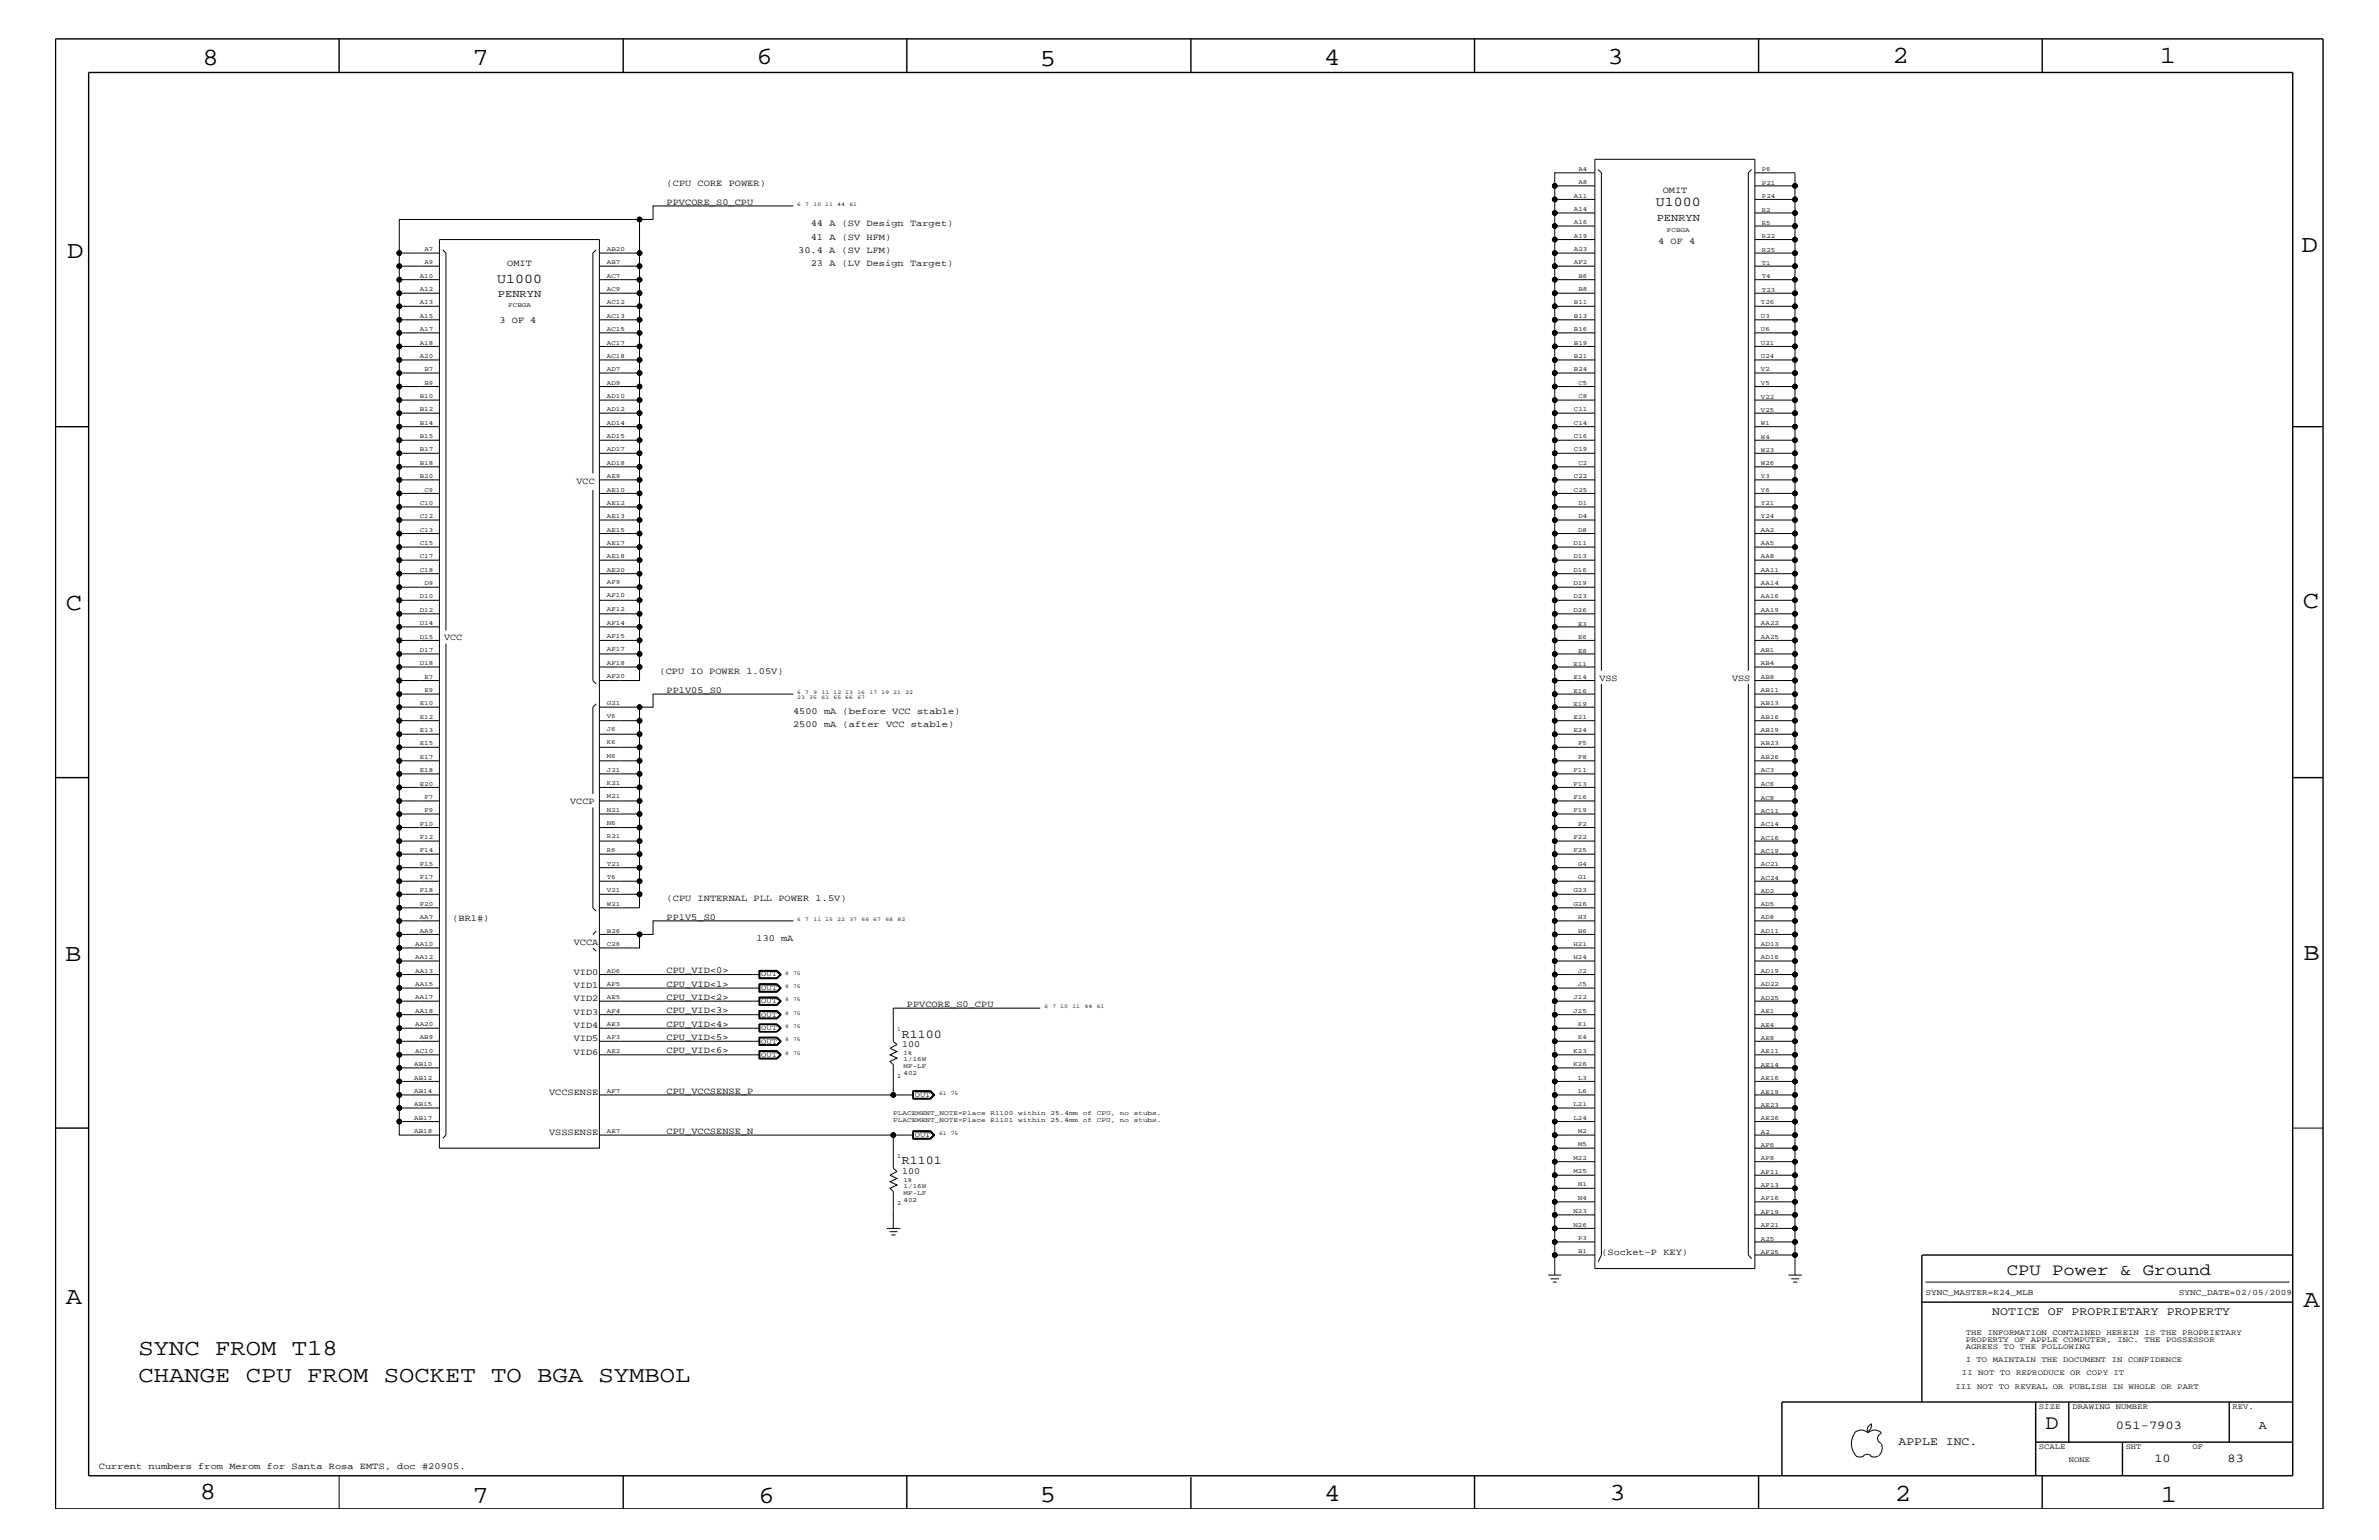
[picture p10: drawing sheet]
<svg xmlns="http://www.w3.org/2000/svg" width="432mm" height="279mm" viewBox="0 0 432 279" stroke-linecap="round" stroke-linejoin="round" font-family="sans-serif">
<defs><g id="words">
<g font-size="4.5">
<text x="36.7" y="11.7">8</text>
<text x="85.8" y="11.7">7</text>
<text x="137.3" y="11.5">6</text>
<text x="240.3" y="11.7">4</text>
<text x="291.8" y="11.5">3</text>
<text x="343.5" y="11.5">2</text>
<text x="392" y="11.5">1</text>
<text x="188.7" y="12.1">5</text>
<text x="12.2" y="46.8">D</text>
<text x="417.7" y="45.7">D</text>
<text x="11.9" y="110.6">C</text>
<text x="418" y="110.3">C</text>
<text x="11.9" y="174.3">B</text>
<text x="418.1" y="174.2">B</text>
<text x="11.9" y="236.7">A</text>
<text x="418.1" y="237.1">A</text>
<text x="36.2" y="271.9">8</text>
<text x="85.8" y="272.7">7</text>
<text x="137.7" y="272.7">6</text>
<text x="188.7" y="272.5">5</text>
<text x="240.4" y="272.3">4</text>
<text x="292.1" y="272.2">3</text>
<text x="343.9" y="272.3">2</text>
<text x="392.2" y="272.6">1</text>
</g>
<g font-size="4.1">
<text x="25.1" y="245.9">SYNC FROM T18</text>
<text x="25.1" y="250.7">CHANGE CPU FROM SOCKET TO BGA SYMBOL</text>
</g>
<text font-size="3.7" x="371.3" y="259.3">D</text>
<text font-size="3" x="364.2" y="231.3">CPU Power &amp; Ground</text>
<g font-size="2.5">
<text x="300.6" y="37.5">U1000</text>
<text x="90.3" y="51.4">U1000</text>
</g>
<g font-size="2.2">
<text x="163.7" y="188.2">R1100</text>
<text x="163.7" y="211.3">R1101</text>
<text x="384" y="259.3">051-7903</text>
<text x="410" y="259.3">A</text>
<text x="391" y="265.3">10</text>
<text x="404.3" y="265.3">83</text>
</g>
<g font-size="2.1">
<text x="361.6" y="238.6">NOTICE OF PROPRIETARY PROPERTY</text>
<text x="344.6" y="262.2">APPLE INC.</text>
</g>
<g font-size="1.9">
<text x="300.7" y="40.1">PENRYN</text>
<text x="90.4" y="53.9">PENRYN</text>
</g>
<g font-size="1.7">
<text x="121" y="33.7">(CPU CORE POWER)</text>
<text x="301.8" y="35">OMIT</text>
<text x="121" y="37.2">PPVCORE_S0_CPU</text>
<text x="147.2" y="41">44 A (SV Design Target)</text>
<text x="144.9" y="45.9">30.4 A (SV LFM)</text>
<text x="147.2" y="43.5">41 A (SV HFM)</text>
<text x="301" y="44.2">4 OF 4</text>
<text x="92.1" y="48.3">OMIT</text>
<text x="147.2" y="48.3">23 A (LV Design Target)</text>
<text x="90.7" y="58.6">3 OF 4</text>
<text x="104.6" y="87.7">VCC</text>
<text x="80.6" y="116.2">VCC</text>
<text x="119.7" y="122.3">(CPU IO POWER 1.05V)</text>
<text x="121" y="125.7">PP1V05_S0</text>
<text x="290.3" y="123.5">VSS</text>
<text x="314.4" y="123.5">VSS</text>
<text x="143.9" y="131.9">2500 mA (after VCC stable)</text>
<text x="143.9" y="129.6">4500 mA (before VCC stable)</text>
<text x="103.5" y="145.9">VCCP</text>
<text x="82.1" y="167.1">(BR1#)</text>
<text x="121" y="163.5">(CPU INTERNAL PLL POWER 1.5V)</text>
<text x="121" y="166.9">PP1V5_S0</text>
<text x="104.1" y="171.4">VCCA</text>
<text x="137.3" y="170.7">130 mA</text>
<text x="104.1" y="176.8">VID0</text>
<text x="104.1" y="179.3">VID1</text>
<text x="121" y="179">CPU_VID&lt;1&gt;</text>
<text x="121" y="176.6">CPU_VID&lt;0&gt;</text>
<text x="104.1" y="181.6">VID2</text>
<text x="104.1" y="184.1">VID3</text>
<text x="121" y="183.8">CPU_VID&lt;3&gt;</text>
<text x="121" y="181.4">CPU_VID&lt;2&gt;</text>
<text x="164.6" y="182.7">PPVCORE_S0_CPU</text>
<text x="104.1" y="186.5">VID4</text>
<text x="104.1" y="188.9">VID5</text>
<text x="104.1" y="191.4">VID6</text>
<text x="121" y="191.1">CPU_VID&lt;6&gt;</text>
<text x="121" y="188.7">CPU_VID&lt;5&gt;</text>
<text x="121" y="186.3">CPU_VID&lt;4&gt;</text>
<text x="163.7" y="190">100</text>
<text x="99.7" y="198.7">VCCSENSE</text>
<text x="121" y="198.4">CPU_VCCSENSE_P</text>
<text x="99.7" y="205.9">VSSSENSE</text>
<text x="121" y="205.7">CPU_VCCSENSE_N</text>
<text x="163.7" y="213">100</text>
<text x="290.7" y="227.7">(Socket-P KEY)</text>
<text x="17.9" y="266.6">Current numbers from Merom for Santa Rosa EMTS, doc #20905.</text>
</g>
<g font-size="1.5">
<text x="349.5" y="235">SYNC_MASTER=K24_MLB</text>
<text x="395.5" y="235">SYNC_DATE=02/05/2009</text>
</g>
<g font-size="1.4">
<text x="138.2" y="177.2">OUT</text>
<text x="138.2" y="179.6">OUT</text>
<text x="138.2" y="182.1">OUT</text>
<text x="138.2" y="184.4">OUT</text>
<text x="138.2" y="186.9">OUT</text>
<text x="138.2" y="189.3">OUT</text>
<text x="138.2" y="191.7">OUT</text>
<text x="166" y="199">OUT</text>
<text x="166" y="206.3">OUT</text>
<text x="356.8" y="242.3">THE INFORMATION CONTAINED HEREIN IS THE PROPRIETARY</text>
<text x="356.8" y="243.5">PROPERTY OF APPLE COMPUTER, INC. THE POSSESSOR</text>
<text x="356.8" y="244.7">AGREES TO THE FOLLOWING</text>
<text x="354.9" y="252">III NOT TO REVEAL OR PUBLISH IN WHOLE OR PART</text>
<text x="356.1" y="249.5">II NOT TO REPRODUCE OR COPY IT</text>
<text x="356.8" y="247.1">I TO MAINTAIN THE DOCUMENT IN CONFIDENCE</text>
<text x="370.1" y="255.6">SIZE</text>
<text x="376.2" y="255.6">DRAWING NUMBER</text>
<text x="405.2" y="255.6">REV.</text>
<text x="370.1" y="262.9">SCALE</text>
<text x="385.8" y="262.9">SHT</text>
<text x="397.9" y="262.9">OF</text>
<text x="375.5" y="265.3">NONE</text>
</g>
<g font-size="1.2">
<text x="285.7" y="35.8">A11</text>
<text x="286.5" y="31">A4</text>
<text x="286.5" y="33.4">A8</text>
<text x="319.8" y="33.6">P21</text>
<text x="319.8" y="35.9">P24</text>
<text x="319.8" y="31.1">P6</text>
<text x="285.7" y="38.2">A14</text>
<text x="285.7" y="40.7">A16</text>
<text x="319.8" y="38.4">R2</text>
<text x="319.8" y="40.8">R5</text>
<text x="77" y="45.5">A7</text>
<text x="77" y="47.9">A9</text>
<text x="110.2" y="45.5">AB20</text>
<text x="110.2" y="47.9">AB7</text>
<text x="285.7" y="43.1">A19</text>
<text x="285.7" y="45.5">A23</text>
<text x="285.7" y="47.9">AF2</text>
<text x="302.6" y="42.1">FCBGA</text>
<text x="319.8" y="43.2">R22</text>
<text x="319.8" y="45.7">R25</text>
<text x="76.2" y="50.4">A10</text>
<text x="76.2" y="52.8">A12</text>
<text x="110.2" y="50.4">AC7</text>
<text x="110.2" y="52.8">AC9</text>
<text x="286.5" y="52.8">B8</text>
<text x="286.5" y="50.4">B6</text>
<text x="319.8" y="48">T1</text>
<text x="319.8" y="50.5">T4</text>
<text x="319.8" y="52.9">T23</text>
<text x="76.2" y="55.2">A13</text>
<text x="76.2" y="57.7">A15</text>
<text x="92.2" y="55.7">FCBGA</text>
<text x="110.2" y="55.2">AC12</text>
<text x="110.2" y="57.7">AC13</text>
<text x="285.7" y="55.2">B11</text>
<text x="285.7" y="57.7">B13</text>
<text x="319.6" y="55.2">T26</text>
<text x="319.6" y="57.7">U3</text>
<text x="76.2" y="60.1">A17</text>
<text x="76.2" y="64.9">A20</text>
<text x="76.2" y="62.5">A18</text>
<text x="110.2" y="60.1">AC15</text>
<text x="110.2" y="62.5">AC17</text>
<text x="110.2" y="64.9">AC18</text>
<text x="285.7" y="62.5">B19</text>
<text x="285.7" y="64.9">B21</text>
<text x="285.7" y="60.1">B16</text>
<text x="319.6" y="60.1">U6</text>
<text x="319.6" y="62.5">U21</text>
<text x="319.6" y="64.9">U24</text>
<text x="77" y="69.8">B9</text>
<text x="77" y="67.3">B7</text>
<text x="110.2" y="67.3">AD7</text>
<text x="110.2" y="69.8">AD9</text>
<text x="285.7" y="67.3">B24</text>
<text x="286.5" y="69.8">C5</text>
<text x="319.6" y="67.3">V2</text>
<text x="319.6" y="69.8">V5</text>
<text x="76.2" y="72.2">B10</text>
<text x="76.2" y="74.6">B12</text>
<text x="76.2" y="77.1">B14</text>
<text x="110.2" y="72.2">AD10</text>
<text x="110.2" y="74.6">AD12</text>
<text x="110.2" y="77.1">AD14</text>
<text x="285.7" y="74.6">C11</text>
<text x="285.7" y="77.1">C14</text>
<text x="286.5" y="72.2">C8</text>
<text x="319.6" y="77.2">W1</text>
<text x="319.6" y="72.3">V22</text>
<text x="319.6" y="74.7">V25</text>
<text x="76.2" y="79.4">B15</text>
<text x="76.2" y="81.9">B17</text>
<text x="110.2" y="79.4">AD15</text>
<text x="110.2" y="81.9">AD17</text>
<text x="285.7" y="79.4">C16</text>
<text x="285.7" y="81.9">C19</text>
<text x="319.6" y="79.6">W4</text>
<text x="319.6" y="82">W23</text>
<text x="76.2" y="84.4">B18</text>
<text x="76.2" y="86.7">B20</text>
<text x="77" y="89.2">C9</text>
<text x="110.2" y="84.4">AD18</text>
<text x="110.2" y="86.7">AE9</text>
<text x="110.2" y="89.2">AE10</text>
<text x="285.7" y="86.7">C22</text>
<text x="285.7" y="89.2">C25</text>
<text x="286.5" y="84.4">C2</text>
<text x="319.6" y="84.4">W26</text>
<text x="319.6" y="86.7">Y3</text>
<text x="319.6" y="89.2">Y6</text>
<text x="76.2" y="91.6">C10</text>
<text x="76.2" y="94">C12</text>
<text x="110.2" y="91.6">AE12</text>
<text x="110.2" y="94">AE13</text>
<text x="286.5" y="91.6">D1</text>
<text x="286.5" y="94">D4</text>
<text x="319.6" y="91.6">Y21</text>
<text x="319.6" y="94">Y24</text>
<text x="76.2" y="96.5">C13</text>
<text x="76.2" y="98.8">C15</text>
<text x="76.2" y="101.3">C17</text>
<text x="110.2" y="96.5">AE15</text>
<text x="110.2" y="98.8">AE17</text>
<text x="110.2" y="101.3">AE18</text>
<text x="285.6" y="98.8">D11</text>
<text x="285.6" y="101.3">D13</text>
<text x="286.4" y="96.5">D8</text>
<text x="319.6" y="96.5">AA2</text>
<text x="319.6" y="98.8">AA5</text>
<text x="319.6" y="101.3">AA8</text>
<text x="76.2" y="103.7">C18</text>
<text x="77" y="106.1">D9</text>
<text x="110.2" y="103.7">AE20</text>
<text x="110.2" y="106">AF9</text>
<text x="285.6" y="103.7">D16</text>
<text x="285.6" y="106.1">D19</text>
<text x="319.6" y="103.7">AA11</text>
<text x="319.6" y="106.1">AA14</text>
<text x="76.2" y="108.6">D10</text>
<text x="76.2" y="111">D12</text>
<text x="76.2" y="113.4">D14</text>
<text x="110.2" y="108.4">AF10</text>
<text x="110.2" y="110.9">AF12</text>
<text x="110.2" y="113.3">AF14</text>
<text x="285.6" y="108.6">D23</text>
<text x="285.6" y="111">D26</text>
<text x="286.4" y="113.6">E3</text>
<text x="319.6" y="108.6">AA16</text>
<text x="319.6" y="111">AA19</text>
<text x="319.6" y="113.4">AA22</text>
<text x="76.2" y="115.9">D15</text>
<text x="76.2" y="118.2">D17</text>
<text x="110.2" y="115.7">AF15</text>
<text x="110.2" y="118.1">AF17</text>
<text x="286.4" y="115.9">E6</text>
<text x="286.4" y="118.4">E8</text>
<text x="319.6" y="115.9">AA25</text>
<text x="319.6" y="118.2">AB1</text>
<text x="76.2" y="120.7">D18</text>
<text x="77" y="123.1">E7</text>
<text x="77" y="125.5">E9</text>
<text x="110.2" y="120.6">AF18</text>
<text x="110.2" y="123">AF20</text>
<text x="285.6" y="120.8">E11</text>
<text x="285.6" y="123.2">E14</text>
<text x="285.6" y="125.7">E16</text>
<text x="319.6" y="120.7">AB4</text>
<text x="319.6" y="123.1">AB8</text>
<text x="319.6" y="125.5">AB11</text>
<text x="76.2" y="128">E10</text>
<text x="76.2" y="130.4">E12</text>
<text x="110.2" y="127.9">G21</text>
<text x="110.2" y="130.2">V6</text>
<text x="285.6" y="128">E19</text>
<text x="285.6" y="130.5">E21</text>
<text x="319.6" y="128">AB13</text>
<text x="319.6" y="130.4">AB16</text>
<text x="76.2" y="132.8">E13</text>
<text x="76.2" y="135.2">E15</text>
<text x="76.2" y="137.7">E17</text>
<text x="110.2" y="132.7">J6</text>
<text x="110.2" y="135.1">K6</text>
<text x="110.2" y="137.5">M6</text>
<text x="285.6" y="132.8">E24</text>
<text x="286.4" y="135.2">F5</text>
<text x="286.4" y="137.7">F8</text>
<text x="319.6" y="132.8">AB19</text>
<text x="319.6" y="135.2">AB23</text>
<text x="319.6" y="137.7">AB26</text>
<text x="76.2" y="140.1">E18</text>
<text x="76.2" y="142.5">E20</text>
<text x="110.2" y="140">J21</text>
<text x="110.2" y="142.4">K21</text>
<text x="285.6" y="140.1">F11</text>
<text x="285.6" y="142.5">F13</text>
<text x="319.6" y="140.1">AC3</text>
<text x="319.6" y="142.5">AC6</text>
<text x="76.2" y="149.8">F10</text>
<text x="77" y="144.9">F7</text>
<text x="77" y="147.3">F9</text>
<text x="110.2" y="144.8">M21</text>
<text x="110.2" y="147.3">N21</text>
<text x="110.2" y="149.6">N6</text>
<text x="285.6" y="144.9">F16</text>
<text x="285.6" y="147.3">F19</text>
<text x="286.4" y="149.8">F2</text>
<text x="319.6" y="145.1">AC8</text>
<text x="319.6" y="147.5">AC11</text>
<text x="319.6" y="149.9">AC14</text>
<text x="76.2" y="152.2">F12</text>
<text x="76.2" y="154.6">F14</text>
<text x="110.2" y="152.1">R21</text>
<text x="110.2" y="154.5">R6</text>
<text x="285.6" y="152.2">F22</text>
<text x="285.6" y="154.6">F25</text>
<text x="319.6" y="152.3">AC16</text>
<text x="319.6" y="154.7">AC19</text>
<text x="76.2" y="157.1">F15</text>
<text x="76.2" y="159.5">F17</text>
<text x="76.2" y="161.9">F18</text>
<text x="110.2" y="157.1">T21</text>
<text x="110.2" y="159.5">T6</text>
<text x="110.2" y="161.9">V21</text>
<text x="285.6" y="161.9">G23</text>
<text x="286.4" y="157.1">G4</text>
<text x="286.4" y="159.5">G1</text>
<text x="319.6" y="157.2">AC21</text>
<text x="319.6" y="159.6">AC24</text>
<text x="319.6" y="162">AD2</text>
<text x="76.2" y="164.4">F20</text>
<text x="76.2" y="166.7">AA7</text>
<text x="110.2" y="164.4">W21</text>
<text x="285.6" y="164.4">G26</text>
<text x="286.4" y="166.7">H3</text>
<text x="319.6" y="164.4">AD5</text>
<text x="319.6" y="166.7">AD8</text>
<text x="75.4" y="171.6">AA10</text>
<text x="76.2" y="169.2">AA9</text>
<text x="110.2" y="169.2">B26</text>
<text x="110.2" y="171.6">C26</text>
<text x="285.6" y="171.6">H21</text>
<text x="286.4" y="169.2">H6</text>
<text x="319.6" y="169.2">AD11</text>
<text x="319.6" y="171.6">AD13</text>
<text x="75.4" y="174">AA12</text>
<text x="75.4" y="176.5">AA13</text>
<text x="75.4" y="178.8">AA15</text>
<text x="110.2" y="176.5">AD6</text>
<text x="110.2" y="178.8">AF5</text>
<text x="285.6" y="174">H24</text>
<text x="286.4" y="176.5">J2</text>
<text x="286.4" y="178.8">J5</text>
<text x="319.6" y="174">AD16</text>
<text x="319.6" y="176.5">AD19</text>
<text x="319.6" y="178.8">AD22</text>
<text x="75.4" y="181.3">AA17</text>
<text x="75.4" y="183.8">AA18</text>
<text x="110.2" y="181.3">AE5</text>
<text x="110.2" y="183.8">AF4</text>
<text x="285.6" y="181.3">J22</text>
<text x="285.6" y="183.8">J25</text>
<text x="319.6" y="181.4">AD25</text>
<text x="319.6" y="183.8">AE1</text>
<text x="75.4" y="186.1">AA20</text>
<text x="75.4" y="191">AC10</text>
<text x="76.2" y="188.6">AB9</text>
<text x="110.2" y="186.1">AE3</text>
<text x="110.2" y="188.6">AF3</text>
<text x="110.2" y="191">AE2</text>
<text x="164" y="191.4">1%</text>
<text x="285.6" y="191">K23</text>
<text x="286.4" y="186.1">K1</text>
<text x="286.4" y="188.6">K4</text>
<text x="319.6" y="186.3">AE4</text>
<text x="319.6" y="188.7">AE8</text>
<text x="319.6" y="191.1">AE11</text>
<text x="75.2" y="193.4">AB10</text>
<text x="75.2" y="195.9">AB12</text>
<text x="164" y="192.6">1/16W</text>
<text x="164" y="195">402</text>
<text x="164" y="193.7">MF-LF</text>
<text x="285.6" y="193.4">K26</text>
<text x="286.4" y="195.9">L3</text>
<text x="319.6" y="193.6">AE14</text>
<text x="319.6" y="195.9">AE16</text>
<text x="75.2" y="198.2">AB14</text>
<text x="75.2" y="200.7">AB15</text>
<text x="75.2" y="203.1">AB17</text>
<text x="110.2" y="198.2">AF7</text>
<text x="162.1" y="203.5">PLACEMENT_NOTE=Place</text>
<text x="162.1" y="202.3">PLACEMENT_NOTE=Place</text>
<text x="179.8" y="203.5">R1101</text>
<text x="179.8" y="202.3">R1100</text>
<text x="184.8" y="203.5">within</text>
<text x="184.8" y="202.3">within</text>
<text x="190.7" y="203.5">25.4mm</text>
<text x="190.7" y="202.3">25.4mm</text>
<text x="196.6" y="203.5">of</text>
<text x="196.6" y="202.3">of</text>
<text x="199.1" y="203.5">CPU,</text>
<text x="199.1" y="202.3">CPU,</text>
<text x="203.3" y="203.5">no</text>
<text x="203.3" y="202.3">no</text>
<text x="205.8" y="203.5">stubs.</text>
<text x="205.8" y="202.3">stubs.</text>
<text x="285.6" y="200.7">L21</text>
<text x="285.6" y="203.1">L24</text>
<text x="286.4" y="198.2">L6</text>
<text x="319.6" y="198.4">AE19</text>
<text x="319.6" y="200.9">AE23</text>
<text x="319.6" y="203.2">AE26</text>
<text x="75.2" y="205.5">AB18</text>
<text x="110.2" y="205.5">AE7</text>
<text x="286.4" y="205.5">M2</text>
<text x="286.4" y="208">M5</text>
<text x="319.6" y="205.7">A2</text>
<text x="319.6" y="208.1">AF6</text>
<text x="162.8" y="210.2">1</text>
<text x="164" y="215.6">1/16W</text>
<text x="164" y="214.4">1%</text>
<text x="285.6" y="210.4">M22</text>
<text x="285.6" y="212.8">M25</text>
<text x="286.4" y="215.3">N1</text>
<text x="319.6" y="210.5">AF8</text>
<text x="319.6" y="213">AF11</text>
<text x="319.6" y="215.3">AF13</text>
<text x="162.8" y="218.6">2</text>
<text x="164" y="218">402</text>
<text x="164" y="216.9">MF-LF</text>
<text x="285.6" y="220.1">N23</text>
<text x="286.4" y="217.7">N4</text>
<text x="319.6" y="217.8">AF16</text>
<text x="319.6" y="220.2">AF19</text>
<text x="285.6" y="222.5">N26</text>
<text x="286.4" y="227.4">B1</text>
<text x="286.4" y="224.9">P3</text>
<text x="319.6" y="222.6">AF21</text>
<text x="319.6" y="225.1">A25</text>
<text x="319.6" y="227.5">AF25</text>
</g>
<g font-size="1.1">
<text x="162.8" y="187.1">1</text>
<text x="162.8" y="195.6">2</text>
</g>
<g font-size="1">
<text x="144.7" y="37.4">6</text>
<text x="146.1" y="37.4">7</text>
<text x="147.7" y="37.4">10 11</text>
<text x="152" y="37.4">44</text>
<text x="154.2" y="37.4">61</text>
<text x="144.7" y="125.9">6</text>
<text x="146.1" y="125.9">7</text>
<text x="147.7" y="125.9">9</text>
<text x="149.1" y="125.9">11</text>
<text x="151.3" y="125.9">12 13</text>
<text x="155.6" y="125.9">16</text>
<text x="157.8" y="125.9">17</text>
<text x="160" y="125.9">19 21</text>
<text x="164.3" y="125.9">22</text>
<text x="144.7" y="126.8">23</text>
<text x="146.9" y="126.8">35</text>
<text x="149.1" y="126.8">61</text>
<text x="151.3" y="126.8">65 66</text>
<text x="155.6" y="126.8">67</text>
<text x="144.7" y="167.1">6</text>
<text x="146.1" y="167.1">7</text>
<text x="147.7" y="167.1">11 15</text>
<text x="152" y="167.1">22</text>
<text x="154.2" y="167.1">37</text>
<text x="156.4" y="167.1">66 67</text>
<text x="160.7" y="167.1">68</text>
<text x="162.9" y="167.1">82</text>
<text x="142.5" y="176.8">8</text>
<text x="142.5" y="179.3">8</text>
<text x="143.9" y="176.8">75</text>
<text x="143.9" y="179.3">75</text>
<text x="142.5" y="181.6">8</text>
<text x="142.5" y="184.1">8</text>
<text x="143.9" y="181.6">75</text>
<text x="143.9" y="184.1">75</text>
<text x="189.6" y="182.9">6</text>
<text x="191" y="182.9">7</text>
<text x="192.4" y="182.9">10</text>
<text x="194.6" y="182.9">11</text>
<text x="196.8" y="182.9">44</text>
<text x="199.1" y="182.9">61</text>
<text x="142.5" y="186.5">8</text>
<text x="142.5" y="188.9">8</text>
<text x="142.5" y="191.4">8</text>
<text x="143.9" y="186.5">75</text>
<text x="143.9" y="188.9">75</text>
<text x="143.9" y="191.4">75</text>
<text x="170.4" y="198.7">61 75</text>
<text x="170.4" y="205.9">61 75</text>
</g>
</g></defs>
<g fill="none" stroke="#000" stroke-width=".18">
<path d="M116.1 39.8v37.6M144 37.4h-25.5v2.4h-46v6.1h7.3M289.5 28.9h29v201.3h-29zM289.5 38.6h-7.3v2.4M289.5 36.2h-7.3v2.4M289.5 33.7h-7.3v2.5M289.5 31.4h-7.3v2.3M290.1 30.8l.6 .6v90.3M317.9 30.8l-.6 .6v90.3M318.5 31.4h7.3v2.3h-7.3M325.8 38.6v2.4h-7.3M325.8 36.2v2.4h-7.3"/>
<path d="M325.8 33.7v2.5h-7.3M72.5 45.9v2.4M72.5 50.7v2.5M72.5 55.6v2.4M79.8 43.5h29v164.8h-29zM79.8 48.3h-7.3v2.4h7.3M79.8 53.2h-7.3v2.4h7.3M79.8 58h-7.3v2.4h7.3M80.3 45.3l.6 .6v68.5M108.2 45.3l-.6 .6v40M108.8 45.9h7.3M108.8 58h7.3"/>
<path d="M108.8 55.6h7.3M108.8 53.2h7.3M108.8 50.7h7.3M108.8 48.3h7.3M282.2 48.3v4.9M282.2 50.7h7.3M289.5 58h-7.3v2.4M289.5 55.6h-7.3v2.4M289.5 53.2h-7.3v2.4M289.5 45.9h-7.3v2.4h7.3M289.5 43.5h-7.3v2.4M289.5 41h-7.3v2.5"/>
<path d="M325.8 58v2.4h-7.3M325.8 55.6v2.4h-7.3M325.8 53.2v2.4h-7.3M325.8 50.7v2.5h-7.3M325.8 48.3v2.4h-7.3M325.8 45.9v2.4h-7.3M325.8 43.5v2.4h-7.3M325.8 41v2.5h-7.3M72.5 60.4v2.5M72.5 65.3v2.4M72.5 70.1v2.5M72.5 75v2.4"/>
<path d="M72.5 79.9v2.3M79.8 62.9h-7.3v2.4h7.3M79.8 67.7h-7.3v2.4h7.3M79.8 72.6h-7.3v2.4h7.3M79.8 77.4h-7.3v2.5h7.3M108.8 67.7h7.3M108.8 65.3h7.3M108.8 62.9h7.3M108.8 79.9h7.3M108.8 77.4h7.3M108.8 75h7.3M108.8 72.6h7.3"/>
<path d="M108.8 70.1h7.3M108.8 60.4h7.3M116.1 77.4v4.8h-7.3M282.2 75v4.9M282.2 77.4h7.3M289.5 79.9h-7.3v2.3M289.5 72.6h-7.3v2.4h7.3M289.5 70.1h-7.3v2.5M289.5 67.7h-7.3v2.4M289.5 65.3h-7.3v2.4M289.5 62.9h-7.3v2.4M289.5 60.4h-7.3v2.5"/>
<path d="M325.8 79.9v2.3h-7.3M325.8 77.4v2.5h-7.3M325.8 75v2.4h-7.3M325.8 72.6v2.4h-7.3M325.8 70.1v2.5h-7.3M325.8 67.7v2.4h-7.3M325.8 65.3v2.4h-7.3M325.8 62.9v2.4h-7.3M325.8 60.4v2.5h-7.3M72.5 84.7v2.4M72.5 89.5v2.5M72.5 94.3v2.5"/>
<path d="M72.5 99.3v2.3M79.8 82.2h-7.3v2.5h7.3M79.8 87.1h-7.3v2.4h7.3M79.8 92h-7.3v2.3h7.3M79.8 96.8h-7.3v2.5h7.3M107.6 88.9v34.6l.6 .6M108.8 84.7h7.3M108.8 89.5h7.3M108.8 87.1h7.3M108.8 92h7.3M108.8 94.3h7.3M108.8 99.3h7.3"/>
<path d="M116.1 92v4.8h-7.3M116.1 82.2v9.8M116.1 96.8v16.9M282.2 99.3v4.8M289.5 96.8h-7.3v2.5h7.3M289.5 94.3h-7.3v2.5M289.5 92h-7.3v2.3M289.5 89.5h-7.3v2.5M289.5 87.1h-7.3v2.4M289.5 84.7h-7.3v2.4M289.5 82.2h-7.3v2.5M325.8 99.3v2.3h-7.3"/>
<path d="M325.8 96.8v2.5h-7.3M325.8 94.3v2.5h-7.3M325.8 92v2.3h-7.3M325.8 89.5v2.5h-7.3M325.8 87.1v2.4h-7.3M325.8 84.7v2.4h-7.3M325.8 82.2v2.5h-7.3M72.5 104.1v2.4M72.5 108.9v2.5M72.5 113.7v2.5M72.5 118.6v2.4M79.8 101.6h-7.3v2.5h7.3"/>
<path d="M79.8 106.5h-7.3v2.4h7.3M79.8 111.4h-7.3v2.3h7.3M79.8 116.2h-7.3v2.4h7.3M80.9 116.8v89.1l-.6 .6M108.8 106.5h7.3M108.8 116.2h7.3M108.8 113.7h7.3M108.8 111.4h7.3M108.8 108.9h7.3M108.8 104.1h7.3M108.8 101.6h7.3M116.1 118.6v4.9h-7.3"/>
<path d="M116.1 113.7v4.9h-7.3M282.2 101.6h7.3M289.5 118.6h-7.3v2.4M289.5 116.2h-7.3v2.4M289.5 113.7h-7.3v2.5M289.5 111.4h-7.3v2.3M289.5 108.9h-7.3v2.5M289.5 106.5h-7.3v2.4M289.5 104.1h-7.3v2.4M318.5 118.6h7.3M325.8 118.6v2.4h-7.3M325.8 113.7v2.5h-7.3"/>
<path d="M325.8 111.4v2.3h-7.3M325.8 108.9v2.5h-7.3M325.8 106.5v2.4h-7.3M325.8 104.1v2.4h-7.3M325.8 101.6v2.5h-7.3M325.8 116.2v2.4M72.5 123.5v2.4M72.5 128.3v2.5M72.5 133.2v2.4M72.5 138v2.4M79.8 121h-7.3v2.5h7.3M79.8 125.9h-7.3v2.4h7.3"/>
<path d="M79.8 130.8h-7.3v2.4h7.3M79.8 135.6h-7.3v2.4h7.3M108.2 127.7l-.6 .6v15.7M108.8 133.2h7.3v2.4h-7.3M108.8 138h7.3v4.9M108.8 130.8h7.3M108.8 121h7.3M116.1 128.3v4.9M116.1 135.6v2.4M144 125.9h-25.5v2.4h-9.7M282.2 123.5v4.8M282.2 125.9h7.3"/>
<path d="M289.5 138h-7.3v2.4M289.5 135.6h-7.3v2.4M289.5 133.2h-7.3v2.4M289.5 130.8h-7.3v2.4M289.5 128.3h-7.3v2.5M289.5 121h-7.3v2.5h7.3M290.7 124.1v103.6l-.6 1.3M317.3 124.1v103.6l.6 .7M325.8 138v2.4h-7.3M325.8 135.6v2.4h-7.3M325.8 133.2v2.4h-7.3M325.8 130.8v2.4h-7.3"/>
<path d="M325.8 128.3v2.5h-7.3M325.8 125.9v2.4h-7.3M325.8 123.5v2.4h-7.3M325.8 121v2.5h-7.3M72.5 142.9v2.4M72.5 147.7v2.4M72.5 152.6v2.4M72.5 157.4v2.5M79.8 140.4h-7.3v2.5h7.3M79.8 145.3h-7.3v2.4h7.3M79.8 150.1h-7.3v2.5h7.3M79.8 155h-7.3v2.4h7.3"/>
<path d="M79.8 159.9h-7.3v2.3h7.3M107.6 146.5v18.2l.6 .6M108.8 142.9h7.3v4.8M108.8 150.1h7.3v2.5M108.8 152.6h7.3v2.4M108.8 157.4h7.3v2.5h-7.3M108.8 155h7.3M108.8 147.7h7.3M108.8 145.3h7.3M108.8 140.4h7.3M116.1 159.9v4.8h-7.3M116.1 147.7v2.4"/>
<path d="M116.1 155v2.4M282.2 147.7v4.9M282.2 150.1h7.3M289.5 159.9h-7.3v2.3M289.5 157.4h-7.3v2.5M289.5 155h-7.3v2.4M289.5 152.6h-7.3v2.4M289.5 145.3h-7.3v2.4h7.3M289.5 142.9h-7.3v2.4M289.5 140.4h-7.3v2.5M325.8 159.9v2.3h-7.3M325.8 157.4v2.5h-7.3"/>
<path d="M325.8 155v2.4h-7.3M325.8 152.6v2.4h-7.3M325.8 150.1v2.5h-7.3M325.8 147.7v2.4h-7.3M325.8 145.3v2.4h-7.3M325.8 142.9v2.4h-7.3M325.8 140.4v2.5h-7.3M72.5 162.2v2.5M72.5 167.1v2.4M72.5 172v2.4M72.5 176.8v2.5M79.8 164.7h-7.3v2.4h7.3"/>
<path d="M79.8 169.5h-7.3v2.5h7.3M79.8 174.4h-7.3v2.4h7.3M79.8 179.3h-7.3v2.3h7.3M107.6 172l.6 .6M108.2 168.9l-.6 .6M108.8 176.8h29.1M108.8 179.3h29.1M108.8 162.2h7.3M116.1 169.5v2.5h-7.3M137.8 176.1h3.3l.7 .7-.7 .8h-3.3zM137.8 178.5h3.3l.7 .8-.7 .7h-3.3zM137.8 178.5v1.4h3.2l.7-.6-.7-.8"/>
<path d="M137.8 179.9h3.2M137.8 178.6h3.2l.6 .7-.6 .6M137.9 176.2h3.1l.6 .6-.6 .6h-3.1zM137.9 179.9v-1.2h3.1l.6 .6-.6 .6M141 176.1h-3.2v1.4h3.2M141 176.1l.7 .7-.7 .7M141 176.1l.6 .7-.6 .7M144 167.1h-25.5v2.4h-9.7M282.2 176.8h7.3M282.2 174.4v4.9M289.5 179.3h-7.3v2.3M289.5 172h-7.3v2.4h7.3"/>
<path d="M289.5 169.5h-7.3v2.5M289.5 167.1h-7.3v2.4M289.5 164.7h-7.3v2.4M289.5 162.2h-7.3v2.5M325.8 179.3v2.3h-7.3M325.8 176.8v2.5h-7.3M325.8 174.4v2.4h-7.3M325.8 172v2.4h-7.3M325.8 169.5v2.5h-7.3M325.8 167.1v2.4h-7.3M325.8 164.7v2.4h-7.3M325.8 162.2v2.5h-7.3"/>
<path d="M72.5 181.6v2.5M72.5 186.5v2.4M72.5 191.4v2.3M72.5 196.2v2.5M79.8 184.1h-7.3v2.4h7.3M79.8 188.9h-7.3v2.5h7.3M79.8 193.7h-7.3v2.5h7.3M79.8 198.7h-7.3v2.3h7.3M108.8 181.6h29.1M108.8 184.1h29.1M108.8 186.5h29.1M108.8 188.9h29.1"/>
<path d="M108.8 191.4h29.1M108.8 198.7h57M137.8 180.9h3.3l.7 .7-.7 .8h-3.3zM137.8 183.3h3.3l.7 .8-.7 .8h-3.3zM137.8 185.8h3.3l.7 .7-.7 .7h-3.3zM137.8 188.2h3.3l.7 .7-.7 .8h-3.3zM137.8 190.6h3.3l.7 .8-.7 .7h-3.3zM137.8 182.4v-1.4h3.2l.7 .6-.7 .8M137.8 185.8v1.4M137.8 181h3.2M137.8 187.1h3.2M137.8 185.9h3.2"/>
<path d="M137.9 181v1.2h3.1l.6-.6-.6-.6M137.9 183.5h3.1l.6 .6-.6 .6h-3.1zM137.9 185.9v1.2M137.9 188.3h3.1l.6 .6-.6 .6h-3.1zM137.9 190.8h3.1l.6 .6-.6 .6h-3.1zM141 183.4h-3.2v1.4h3.2M141 188.2h-3.2v1.5M141 190.7h-3.2v1.4h3.2M141 181l.6 .6-.6 .7h-3.2M141 183.4l.7 .7-.7 .7M141 183.4l.6 .7-.6 .7M141 185.8l.7 .7-.7 .7"/>
<path d="M141 185.9l.6 .6-.6 .6M141 188.2l.6 .7-.6 .7h-3.2M141 188.2l.7 .7-.7 .8M141 190.7l.7 .7-.7 .7M141 190.7l.6 .7-.6 .7M165.7 197.9h3.2l.8 .8-.8 .7h-3.2zM165.8 199.3v-1.3h3l.7 .7-.7 .6M165.8 198.1h3l.6 .6-.6 .5h-3M168.9 197.9l.7 .8-.7 .6h-3.2M188.8 182.9h-26.7v6l.7 .6-1.3 .7 1.3 .6-1.3 .6 1.3 .6-1.3 .6 .6 .6v5.5M282.2 198.7v4.8M289.5 196.2h-7.3v2.5h7.3"/>
<path d="M289.5 193.7h-7.3v2.5M289.5 191.4h-7.3v2.3M289.5 188.9h-7.3v2.5M289.5 186.5h-7.3v2.4M289.5 184.1h-7.3v2.4M289.5 181.6h-7.3v2.5M325.8 198.7v2.3h-7.3M325.8 196.2v2.5h-7.3M325.8 193.7v2.5h-7.3M325.8 191.4v2.3h-7.3M325.8 188.9v2.5h-7.3M325.8 186.5v2.4h-7.3"/>
<path d="M325.8 184.1v2.4h-7.3M325.8 181.6v2.5h-7.3M72.5 201v2.5M79.8 203.5h-7.3v2.4h7.3M108.8 205.9h53.3v6l.7 .6-1.3 .7 1.3 .6-1.3 .6 1.3 .6-1.3 .6 .6 .6v6.7M162.1 205.9h3.7M165.7 205.2h3.2l.8 .7-.8 .8h-3.2zM165.8 205.3h3l.7 .6-.7 .6h-3zM165.8 205.3h3l.6 .6-.6 .6M168.9 205.2l.7 .7-.7 .7h-3.2M282.2 201h7.3M289.5 218h-7.3v2.4"/>
<path d="M289.5 215.6h-7.3v2.4M289.5 213.2h-7.3v2.4M289.5 210.8h-7.3v2.4M289.5 208.3h-7.3v2.5M289.5 205.9h-7.3v2.4M289.5 203.5h-7.3v2.4M325.8 218v2.4h-7.3M325.8 215.6v2.4h-7.3M325.8 213.2v2.4h-7.3M325.8 210.8v2.4h-7.3M325.8 208.3v2.5h-7.3M325.8 205.9v2.4h-7.3"/>
<path d="M325.8 203.5v2.4h-7.3M325.8 201v2.5h-7.3M416.1 204.7h5.5M161 222.9h2.4M161.5 223.5h1.4M161.8 224.1h.8M281 231.3h2.4M281.4 232h1.6M281.9 232.6h.6M282.2 222.9v4.8M282.2 225.3h7.3M289.5 227.7h-7.3v3.6"/>
<path d="M289.5 220.4h-7.3v2.5h7.3M318.5 227.7h7.3M324.6 231.3h2.5M325.1 232h1.5M325.5 232.6h.7M325.8 222.9v2.4h-7.3M325.8 220.4v2.5h-7.3M325.8 225.3v6M349.5 232.6h66M336.6 260a1.69 1.69 0 0 1 2.4 0 1.72 1.72 0 0 1 2.5 0M339.6 258.3l.1 .1a1.27 1.27 0 0 1-.7 1.3M339.6 258.4a.99 .99 0 0 0-.6 1.4"/>
<path d="M61.6 267.7v6.1M336.6 260a3.3 3.3 0 0 0 .3 4.1M336.9 264.1l.7 .3 .7-.3M338.2 264.1l.7-.3 .7 .3M339.5 264.1l.7 .3 .7-.3M341.5 260.1a.93 .93 0 0 0-.7 .9 .93 .93 0 0 0 .7 .9M341.5 262l.1 .7a1.99 1.99 0 0 1-.6 1.4"/>
<circle cx="116.1" cy="39.8" r=".42"/>
<circle cx="282.2" cy="38.6" r=".42"/>
<circle cx="282.2" cy="36.2" r=".42"/>
<circle cx="282.2" cy="33.7" r=".42"/>
<circle cx="325.8" cy="38.6" r=".42"/>
<circle cx="325.8" cy="33.7" r=".42"/>
<circle cx="325.8" cy="36.2" r=".42"/>
<circle cx="72.5" cy="58" r=".42"/>
<circle cx="72.5" cy="48.3" r=".42"/>
<circle cx="72.5" cy="55.6" r=".42"/>
<circle cx="72.5" cy="45.9" r=".42"/>
<circle cx="72.5" cy="53.2" r=".42"/>
<circle cx="72.5" cy="50.7" r=".42"/>
<circle cx="116.1" cy="55.6" r=".42"/>
<circle cx="116.1" cy="48.3" r=".42"/>
<circle cx="116.1" cy="58" r=".42"/>
<circle cx="116.1" cy="53.2" r=".42"/>
<circle cx="116.1" cy="50.7" r=".42"/>
<circle cx="116.1" cy="45.9" r=".42"/>
<circle cx="282.2" cy="58" r=".42"/>
<circle cx="282.2" cy="55.6" r=".42"/>
<circle cx="282.2" cy="48.3" r=".42"/>
<circle cx="282.2" cy="41" r=".42"/>
<circle cx="282.2" cy="50.7" r=".42"/>
<circle cx="282.2" cy="45.9" r=".42"/>
<circle cx="282.2" cy="43.5" r=".42"/>
<circle cx="282.2" cy="53.2" r=".42"/>
<circle cx="325.8" cy="55.6" r=".42"/>
<circle cx="325.8" cy="58" r=".42"/>
<circle cx="325.8" cy="48.3" r=".42"/>
<circle cx="325.8" cy="45.9" r=".42"/>
<circle cx="325.8" cy="41" r=".42"/>
<circle cx="325.8" cy="50.7" r=".42"/>
<circle cx="325.8" cy="43.5" r=".42"/>
<circle cx="325.8" cy="53.2" r=".42"/>
<circle cx="72.5" cy="65.3" r=".42"/>
<circle cx="72.5" cy="75" r=".42"/>
<circle cx="72.5" cy="77.4" r=".42"/>
<circle cx="72.5" cy="79.9" r=".42"/>
<circle cx="72.5" cy="60.4" r=".42"/>
<circle cx="72.5" cy="70.1" r=".42"/>
<circle cx="72.5" cy="67.7" r=".42"/>
<circle cx="72.5" cy="72.6" r=".42"/>
<circle cx="72.5" cy="62.9" r=".42"/>
<circle cx="116.1" cy="65.3" r=".42"/>
<circle cx="116.1" cy="75" r=".42"/>
<circle cx="116.1" cy="70.1" r=".42"/>
<circle cx="116.1" cy="67.7" r=".42"/>
<circle cx="116.1" cy="62.9" r=".42"/>
<circle cx="116.1" cy="60.4" r=".42"/>
<circle cx="116.1" cy="77.4" r=".42"/>
<circle cx="116.1" cy="72.6" r=".42"/>
<circle cx="116.1" cy="79.9" r=".42"/>
<circle cx="282.2" cy="75" r=".42"/>
<circle cx="282.2" cy="65.3" r=".42"/>
<circle cx="282.2" cy="77.4" r=".42"/>
<circle cx="282.2" cy="72.6" r=".42"/>
<circle cx="282.2" cy="70.1" r=".42"/>
<circle cx="282.2" cy="67.7" r=".42"/>
<circle cx="282.2" cy="60.4" r=".42"/>
<circle cx="282.2" cy="62.9" r=".42"/>
<circle cx="282.2" cy="79.9" r=".42"/>
<circle cx="325.8" cy="75" r=".42"/>
<circle cx="325.8" cy="65.3" r=".42"/>
<circle cx="325.8" cy="62.9" r=".42"/>
<circle cx="325.8" cy="70.1" r=".42"/>
<circle cx="325.8" cy="60.4" r=".42"/>
<circle cx="325.8" cy="79.9" r=".42"/>
<circle cx="325.8" cy="77.4" r=".42"/>
<circle cx="325.8" cy="67.7" r=".42"/>
<circle cx="325.8" cy="72.6" r=".42"/>
<circle cx="72.5" cy="92" r=".42"/>
<circle cx="72.5" cy="82.2" r=".42"/>
<circle cx="72.5" cy="84.7" r=".42"/>
<circle cx="72.5" cy="96.8" r=".42"/>
<circle cx="72.5" cy="94.3" r=".42"/>
<circle cx="72.5" cy="99.3" r=".42"/>
<circle cx="72.5" cy="89.5" r=".42"/>
<circle cx="72.5" cy="87.1" r=".42"/>
<circle cx="116.1" cy="82.2" r=".42"/>
<circle cx="116.1" cy="92" r=".42"/>
<circle cx="116.1" cy="84.7" r=".42"/>
<circle cx="116.1" cy="87.1" r=".42"/>
<circle cx="116.1" cy="99.3" r=".42"/>
<circle cx="116.1" cy="94.3" r=".42"/>
<circle cx="116.1" cy="89.5" r=".42"/>
<circle cx="116.1" cy="96.8" r=".42"/>
<circle cx="282.2" cy="92" r=".42"/>
<circle cx="282.2" cy="84.7" r=".42"/>
<circle cx="282.2" cy="82.2" r=".42"/>
<circle cx="282.2" cy="96.8" r=".42"/>
<circle cx="282.2" cy="94.3" r=".42"/>
<circle cx="282.2" cy="89.5" r=".42"/>
<circle cx="282.2" cy="99.3" r=".42"/>
<circle cx="282.2" cy="87.1" r=".42"/>
<circle cx="325.8" cy="84.7" r=".42"/>
<circle cx="325.8" cy="92" r=".42"/>
<circle cx="325.8" cy="82.2" r=".42"/>
<circle cx="325.8" cy="96.8" r=".42"/>
<circle cx="325.8" cy="94.3" r=".42"/>
<circle cx="325.8" cy="99.3" r=".42"/>
<circle cx="325.8" cy="89.5" r=".42"/>
<circle cx="325.8" cy="87.1" r=".42"/>
<circle cx="72.5" cy="101.6" r=".42"/>
<circle cx="72.5" cy="111.4" r=".42"/>
<circle cx="72.5" cy="108.9" r=".42"/>
<circle cx="72.5" cy="118.6" r=".42"/>
<circle cx="72.5" cy="116.2" r=".42"/>
<circle cx="72.5" cy="106.5" r=".42"/>
<circle cx="72.5" cy="104.1" r=".42"/>
<circle cx="72.5" cy="113.7" r=".42"/>
<circle cx="116.1" cy="118.6" r=".42"/>
<circle cx="116.1" cy="108.9" r=".42"/>
<circle cx="116.1" cy="101.6" r=".42"/>
<circle cx="116.1" cy="111.4" r=".42"/>
<circle cx="116.1" cy="113.7" r=".42"/>
<circle cx="116.1" cy="116.2" r=".42"/>
<circle cx="116.1" cy="106.5" r=".42"/>
<circle cx="116.1" cy="104.1" r=".42"/>
<circle cx="282.2" cy="108.9" r=".42"/>
<circle cx="282.2" cy="101.6" r=".42"/>
<circle cx="282.2" cy="111.4" r=".42"/>
<circle cx="282.2" cy="118.6" r=".42"/>
<circle cx="282.2" cy="116.2" r=".42"/>
<circle cx="282.2" cy="113.7" r=".42"/>
<circle cx="282.2" cy="106.5" r=".42"/>
<circle cx="282.2" cy="104.1" r=".42"/>
<circle cx="325.8" cy="101.6" r=".42"/>
<circle cx="325.8" cy="118.6" r=".42"/>
<circle cx="325.8" cy="111.4" r=".42"/>
<circle cx="325.8" cy="108.9" r=".42"/>
<circle cx="325.8" cy="116.2" r=".42"/>
<circle cx="325.8" cy="113.7" r=".42"/>
<circle cx="325.8" cy="106.5" r=".42"/>
<circle cx="325.8" cy="104.1" r=".42"/>
<circle cx="72.5" cy="128.3" r=".42"/>
<circle cx="72.5" cy="138" r=".42"/>
<circle cx="72.5" cy="135.6" r=".42"/>
<circle cx="72.5" cy="133.2" r=".42"/>
<circle cx="72.5" cy="123.5" r=".42"/>
<circle cx="72.5" cy="130.8" r=".42"/>
<circle cx="72.5" cy="121" r=".42"/>
<circle cx="72.5" cy="125.9" r=".42"/>
<circle cx="116.1" cy="128.3" r=".42"/>
<circle cx="116.1" cy="138" r=".42"/>
<circle cx="116.1" cy="135.6" r=".42"/>
<circle cx="116.1" cy="133.2" r=".42"/>
<circle cx="116.1" cy="121" r=".42"/>
<circle cx="116.1" cy="130.8" r=".42"/>
<circle cx="282.2" cy="128.3" r=".42"/>
<circle cx="282.2" cy="138" r=".42"/>
<circle cx="282.2" cy="135.6" r=".42"/>
<circle cx="282.2" cy="133.2" r=".42"/>
<circle cx="282.2" cy="121" r=".42"/>
<circle cx="282.2" cy="130.8" r=".42"/>
<circle cx="282.2" cy="125.9" r=".42"/>
<circle cx="282.2" cy="123.5" r=".42"/>
<circle cx="325.8" cy="128.3" r=".42"/>
<circle cx="325.8" cy="138" r=".42"/>
<circle cx="325.8" cy="135.6" r=".42"/>
<circle cx="325.8" cy="123.5" r=".42"/>
<circle cx="325.8" cy="125.9" r=".42"/>
<circle cx="325.8" cy="121" r=".42"/>
<circle cx="325.8" cy="133.2" r=".42"/>
<circle cx="325.8" cy="130.8" r=".42"/>
<circle cx="72.5" cy="147.7" r=".42"/>
<circle cx="72.5" cy="152.6" r=".42"/>
<circle cx="72.5" cy="145.3" r=".42"/>
<circle cx="72.5" cy="157.4" r=".42"/>
<circle cx="72.5" cy="142.9" r=".42"/>
<circle cx="72.5" cy="155" r=".42"/>
<circle cx="72.5" cy="159.9" r=".42"/>
<circle cx="72.5" cy="140.4" r=".42"/>
<circle cx="72.5" cy="150.1" r=".42"/>
<circle cx="116.1" cy="157.4" r=".42"/>
<circle cx="116.1" cy="155" r=".42"/>
<circle cx="116.1" cy="152.6" r=".42"/>
<circle cx="116.1" cy="145.3" r=".42"/>
<circle cx="116.1" cy="147.7" r=".42"/>
<circle cx="116.1" cy="142.9" r=".42"/>
<circle cx="116.1" cy="159.9" r=".42"/>
<circle cx="116.1" cy="150.1" r=".42"/>
<circle cx="116.1" cy="140.4" r=".42"/>
<circle cx="282.2" cy="152.6" r=".42"/>
<circle cx="282.2" cy="147.7" r=".42"/>
<circle cx="282.2" cy="157.4" r=".42"/>
<circle cx="282.2" cy="155" r=".42"/>
<circle cx="282.2" cy="145.3" r=".42"/>
<circle cx="282.2" cy="142.9" r=".42"/>
<circle cx="282.2" cy="140.4" r=".42"/>
<circle cx="282.2" cy="150.1" r=".42"/>
<circle cx="282.2" cy="159.9" r=".42"/>
<circle cx="325.8" cy="142.9" r=".42"/>
<circle cx="325.8" cy="152.6" r=".42"/>
<circle cx="325.8" cy="157.4" r=".42"/>
<circle cx="325.8" cy="155" r=".42"/>
<circle cx="325.8" cy="145.3" r=".42"/>
<circle cx="325.8" cy="147.7" r=".42"/>
<circle cx="325.8" cy="150.1" r=".42"/>
<circle cx="325.8" cy="140.4" r=".42"/>
<circle cx="325.8" cy="159.9" r=".42"/>
<circle cx="72.5" cy="162.2" r=".42"/>
<circle cx="72.5" cy="179.3" r=".42"/>
<circle cx="72.5" cy="164.7" r=".42"/>
<circle cx="72.5" cy="169.5" r=".42"/>
<circle cx="72.5" cy="174.4" r=".42"/>
<circle cx="72.5" cy="172" r=".42"/>
<circle cx="72.5" cy="167.1" r=".42"/>
<circle cx="72.5" cy="176.8" r=".42"/>
<circle cx="116.1" cy="162.2" r=".42"/>
<circle cx="116.1" cy="169.5" r=".42"/>
<circle cx="282.2" cy="179.3" r=".42"/>
<circle cx="282.2" cy="169.5" r=".42"/>
<circle cx="282.2" cy="162.2" r=".42"/>
<circle cx="282.2" cy="172" r=".42"/>
<circle cx="282.2" cy="174.4" r=".42"/>
<circle cx="282.2" cy="164.7" r=".42"/>
<circle cx="282.2" cy="176.8" r=".42"/>
<circle cx="282.2" cy="167.1" r=".42"/>
<circle cx="325.8" cy="164.7" r=".42"/>
<circle cx="325.8" cy="162.2" r=".42"/>
<circle cx="325.8" cy="174.4" r=".42"/>
<circle cx="325.8" cy="169.5" r=".42"/>
<circle cx="325.8" cy="172" r=".42"/>
<circle cx="325.8" cy="179.3" r=".42"/>
<circle cx="325.8" cy="176.8" r=".42"/>
<circle cx="325.8" cy="167.1" r=".42"/>
<circle cx="72.5" cy="198.7" r=".42"/>
<circle cx="72.5" cy="184.1" r=".42"/>
<circle cx="72.5" cy="188.9" r=".42"/>
<circle cx="72.5" cy="181.6" r=".42"/>
<circle cx="72.5" cy="191.4" r=".42"/>
<circle cx="72.5" cy="196.2" r=".42"/>
<circle cx="72.5" cy="186.5" r=".42"/>
<circle cx="72.5" cy="193.7" r=".42"/>
<circle cx="162.1" cy="198.7" r=".42"/>
<circle cx="282.2" cy="198.7" r=".42"/>
<circle cx="282.2" cy="196.2" r=".42"/>
<circle cx="282.2" cy="181.6" r=".42"/>
<circle cx="282.2" cy="191.4" r=".42"/>
<circle cx="282.2" cy="188.9" r=".42"/>
<circle cx="282.2" cy="184.1" r=".42"/>
<circle cx="282.2" cy="186.5" r=".42"/>
<circle cx="282.2" cy="193.7" r=".42"/>
<circle cx="325.8" cy="198.7" r=".42"/>
<circle cx="325.8" cy="181.6" r=".42"/>
<circle cx="325.8" cy="196.2" r=".42"/>
<circle cx="325.8" cy="191.4" r=".42"/>
<circle cx="325.8" cy="188.9" r=".42"/>
<circle cx="325.8" cy="184.1" r=".42"/>
<circle cx="325.8" cy="186.5" r=".42"/>
<circle cx="325.8" cy="193.7" r=".42"/>
<circle cx="72.5" cy="201" r=".42"/>
<circle cx="72.5" cy="203.5" r=".42"/>
<circle cx="162.1" cy="205.9" r=".42"/>
<circle cx="282.2" cy="210.8" r=".42"/>
<circle cx="282.2" cy="205.9" r=".42"/>
<circle cx="282.2" cy="213.2" r=".42"/>
<circle cx="282.2" cy="208.3" r=".42"/>
<circle cx="282.2" cy="201" r=".42"/>
<circle cx="282.2" cy="218" r=".42"/>
<circle cx="282.2" cy="215.6" r=".42"/>
<circle cx="282.2" cy="203.5" r=".42"/>
<circle cx="325.8" cy="213.2" r=".42"/>
<circle cx="325.8" cy="208.3" r=".42"/>
<circle cx="325.8" cy="201" r=".42"/>
<circle cx="325.8" cy="205.9" r=".42"/>
<circle cx="325.8" cy="218" r=".42"/>
<circle cx="325.8" cy="215.6" r=".42"/>
<circle cx="325.8" cy="210.8" r=".42"/>
<circle cx="325.8" cy="203.5" r=".42"/>
<circle cx="282.2" cy="225.3" r=".42"/>
<circle cx="282.2" cy="227.7" r=".42"/>
<circle cx="282.2" cy="220.4" r=".42"/>
<circle cx="282.2" cy="222.9" r=".42"/>
<circle cx="325.8" cy="225.3" r=".42"/>
<circle cx="325.8" cy="227.7" r=".42"/>
<circle cx="325.8" cy="220.4" r=".42"/>
<circle cx="325.8" cy="222.9" r=".42"/>
</g>
<g fill="none" stroke="#000" stroke-width=".25">
<path d="M10.1 7.1h411.5v266.7h-411.5zM16.1 13.2h400v254.5h-400zM61.6 7.1v6.1M113.1 7.1v6.1M164.6 7.1v6.1M216.2 7.1v6.1M267.6 7.1v6.1M319.2 7.1v6.1M370.7 7.1v6.1M10.1 77.4h6M416.1 77.4h5.5M10.1 141.1h6"/>
<path d="M416.1 141.1h5.5M10.1 204.7h6M348.8 236.2h67.3M348.8 227.7v26.7M348.9 227.7h67.2M369.5 254.4v13.3M375.5 254.4v7.2M404.6 254.4v7.2M416.1 254.4h-92.7v13.3M113.1 267.7v6.1M164.6 267.7v6.1M216.2 268v5.8"/>
<path d="M267.6 267.7v6.1M319.2 267.7v6.1M369.5 261.6h46.6M370.7 267.7v6.1M385.2 261.6v6.1"/>
</g>
<g fill="#000">
<circle cx="116.1" cy="39.8" r=".42"/>
<circle cx="282.2" cy="38.6" r=".42"/>
<circle cx="282.2" cy="36.2" r=".42"/>
<circle cx="282.2" cy="33.7" r=".42"/>
<circle cx="325.8" cy="38.6" r=".42"/>
<circle cx="325.8" cy="33.7" r=".42"/>
<circle cx="325.8" cy="36.2" r=".42"/>
<circle cx="72.5" cy="58" r=".42"/>
<circle cx="72.5" cy="48.3" r=".42"/>
<circle cx="72.5" cy="55.6" r=".42"/>
<circle cx="72.5" cy="45.9" r=".42"/>
<circle cx="72.5" cy="53.2" r=".42"/>
<circle cx="72.5" cy="50.7" r=".42"/>
<circle cx="116.1" cy="55.6" r=".42"/>
<circle cx="116.1" cy="48.3" r=".42"/>
<circle cx="116.1" cy="58" r=".42"/>
<circle cx="116.1" cy="53.2" r=".42"/>
<circle cx="116.1" cy="50.7" r=".42"/>
<circle cx="116.1" cy="45.9" r=".42"/>
<circle cx="282.2" cy="58" r=".42"/>
<circle cx="282.2" cy="55.6" r=".42"/>
<circle cx="282.2" cy="48.3" r=".42"/>
<circle cx="282.2" cy="41" r=".42"/>
<circle cx="282.2" cy="50.7" r=".42"/>
<circle cx="282.2" cy="45.9" r=".42"/>
<circle cx="282.2" cy="43.5" r=".42"/>
<circle cx="282.2" cy="53.2" r=".42"/>
<circle cx="325.8" cy="55.6" r=".42"/>
<circle cx="325.8" cy="58" r=".42"/>
<circle cx="325.8" cy="48.3" r=".42"/>
<circle cx="325.8" cy="45.9" r=".42"/>
<circle cx="325.8" cy="41" r=".42"/>
<circle cx="325.8" cy="50.7" r=".42"/>
<circle cx="325.8" cy="43.5" r=".42"/>
<circle cx="325.8" cy="53.2" r=".42"/>
<circle cx="72.5" cy="65.3" r=".42"/>
<circle cx="72.5" cy="75" r=".42"/>
<circle cx="72.5" cy="77.4" r=".42"/>
<circle cx="72.5" cy="79.9" r=".42"/>
<circle cx="72.5" cy="60.4" r=".42"/>
<circle cx="72.5" cy="70.1" r=".42"/>
<circle cx="72.5" cy="67.7" r=".42"/>
<circle cx="72.5" cy="72.6" r=".42"/>
<circle cx="72.5" cy="62.9" r=".42"/>
<circle cx="116.1" cy="65.3" r=".42"/>
<circle cx="116.1" cy="75" r=".42"/>
<circle cx="116.1" cy="70.1" r=".42"/>
<circle cx="116.1" cy="67.7" r=".42"/>
<circle cx="116.1" cy="62.9" r=".42"/>
<circle cx="116.1" cy="60.4" r=".42"/>
<circle cx="116.1" cy="77.4" r=".42"/>
<circle cx="116.1" cy="72.6" r=".42"/>
<circle cx="116.1" cy="79.9" r=".42"/>
<circle cx="282.2" cy="75" r=".42"/>
<circle cx="282.2" cy="65.3" r=".42"/>
<circle cx="282.2" cy="77.4" r=".42"/>
<circle cx="282.2" cy="72.6" r=".42"/>
<circle cx="282.2" cy="70.1" r=".42"/>
<circle cx="282.2" cy="67.7" r=".42"/>
<circle cx="282.2" cy="60.4" r=".42"/>
<circle cx="282.2" cy="62.9" r=".42"/>
<circle cx="282.2" cy="79.9" r=".42"/>
<circle cx="325.8" cy="75" r=".42"/>
<circle cx="325.8" cy="65.3" r=".42"/>
<circle cx="325.8" cy="62.9" r=".42"/>
<circle cx="325.8" cy="70.1" r=".42"/>
<circle cx="325.8" cy="60.4" r=".42"/>
<circle cx="325.8" cy="79.9" r=".42"/>
<circle cx="325.8" cy="77.4" r=".42"/>
<circle cx="325.8" cy="67.7" r=".42"/>
<circle cx="325.8" cy="72.6" r=".42"/>
<circle cx="72.5" cy="92" r=".42"/>
<circle cx="72.5" cy="82.2" r=".42"/>
<circle cx="72.5" cy="84.7" r=".42"/>
<circle cx="72.5" cy="96.8" r=".42"/>
<circle cx="72.5" cy="94.3" r=".42"/>
<circle cx="72.5" cy="99.3" r=".42"/>
<circle cx="72.5" cy="89.5" r=".42"/>
<circle cx="72.5" cy="87.1" r=".42"/>
<circle cx="116.1" cy="82.2" r=".42"/>
<circle cx="116.1" cy="92" r=".42"/>
<circle cx="116.1" cy="84.7" r=".42"/>
<circle cx="116.1" cy="87.1" r=".42"/>
<circle cx="116.1" cy="99.3" r=".42"/>
<circle cx="116.1" cy="94.3" r=".42"/>
<circle cx="116.1" cy="89.5" r=".42"/>
<circle cx="116.1" cy="96.8" r=".42"/>
<circle cx="282.2" cy="92" r=".42"/>
<circle cx="282.2" cy="84.7" r=".42"/>
<circle cx="282.2" cy="82.2" r=".42"/>
<circle cx="282.2" cy="96.8" r=".42"/>
<circle cx="282.2" cy="94.3" r=".42"/>
<circle cx="282.2" cy="89.5" r=".42"/>
<circle cx="282.2" cy="99.3" r=".42"/>
<circle cx="282.2" cy="87.1" r=".42"/>
<circle cx="325.8" cy="84.7" r=".42"/>
<circle cx="325.8" cy="92" r=".42"/>
<circle cx="325.8" cy="82.2" r=".42"/>
<circle cx="325.8" cy="96.8" r=".42"/>
<circle cx="325.8" cy="94.3" r=".42"/>
<circle cx="325.8" cy="99.3" r=".42"/>
<circle cx="325.8" cy="89.5" r=".42"/>
<circle cx="325.8" cy="87.1" r=".42"/>
<circle cx="72.5" cy="101.6" r=".42"/>
<circle cx="72.5" cy="111.4" r=".42"/>
<circle cx="72.5" cy="108.9" r=".42"/>
<circle cx="72.5" cy="118.6" r=".42"/>
<circle cx="72.5" cy="116.2" r=".42"/>
<circle cx="72.5" cy="106.5" r=".42"/>
<circle cx="72.5" cy="104.1" r=".42"/>
<circle cx="72.5" cy="113.7" r=".42"/>
<circle cx="116.1" cy="118.6" r=".42"/>
<circle cx="116.1" cy="108.9" r=".42"/>
<circle cx="116.1" cy="101.6" r=".42"/>
<circle cx="116.1" cy="111.4" r=".42"/>
<circle cx="116.1" cy="113.7" r=".42"/>
<circle cx="116.1" cy="116.2" r=".42"/>
<circle cx="116.1" cy="106.5" r=".42"/>
<circle cx="116.1" cy="104.1" r=".42"/>
<circle cx="282.2" cy="108.9" r=".42"/>
<circle cx="282.2" cy="101.6" r=".42"/>
<circle cx="282.2" cy="111.4" r=".42"/>
<circle cx="282.2" cy="118.6" r=".42"/>
<circle cx="282.2" cy="116.2" r=".42"/>
<circle cx="282.2" cy="113.7" r=".42"/>
<circle cx="282.2" cy="106.5" r=".42"/>
<circle cx="282.2" cy="104.1" r=".42"/>
<circle cx="325.8" cy="101.6" r=".42"/>
<circle cx="325.8" cy="118.6" r=".42"/>
<circle cx="325.8" cy="111.4" r=".42"/>
<circle cx="325.8" cy="108.9" r=".42"/>
<circle cx="325.8" cy="116.2" r=".42"/>
<circle cx="325.8" cy="113.7" r=".42"/>
<circle cx="325.8" cy="106.5" r=".42"/>
<circle cx="325.8" cy="104.1" r=".42"/>
<circle cx="72.5" cy="128.3" r=".42"/>
<circle cx="72.5" cy="138" r=".42"/>
<circle cx="72.5" cy="135.6" r=".42"/>
<circle cx="72.5" cy="133.2" r=".42"/>
<circle cx="72.5" cy="123.5" r=".42"/>
<circle cx="72.5" cy="130.8" r=".42"/>
<circle cx="72.5" cy="121" r=".42"/>
<circle cx="72.5" cy="125.9" r=".42"/>
<circle cx="116.1" cy="128.3" r=".42"/>
<circle cx="116.1" cy="138" r=".42"/>
<circle cx="116.1" cy="135.6" r=".42"/>
<circle cx="116.1" cy="133.2" r=".42"/>
<circle cx="116.1" cy="121" r=".42"/>
<circle cx="116.1" cy="130.8" r=".42"/>
<circle cx="282.2" cy="128.3" r=".42"/>
<circle cx="282.2" cy="138" r=".42"/>
<circle cx="282.2" cy="135.6" r=".42"/>
<circle cx="282.2" cy="133.2" r=".42"/>
<circle cx="282.2" cy="121" r=".42"/>
<circle cx="282.2" cy="130.8" r=".42"/>
<circle cx="282.2" cy="125.9" r=".42"/>
<circle cx="282.2" cy="123.5" r=".42"/>
<circle cx="325.8" cy="128.3" r=".42"/>
<circle cx="325.8" cy="138" r=".42"/>
<circle cx="325.8" cy="135.6" r=".42"/>
<circle cx="325.8" cy="123.5" r=".42"/>
<circle cx="325.8" cy="125.9" r=".42"/>
<circle cx="325.8" cy="121" r=".42"/>
<circle cx="325.8" cy="133.2" r=".42"/>
<circle cx="325.8" cy="130.8" r=".42"/>
<circle cx="72.5" cy="147.7" r=".42"/>
<circle cx="72.5" cy="152.6" r=".42"/>
<circle cx="72.5" cy="145.3" r=".42"/>
<circle cx="72.5" cy="157.4" r=".42"/>
<circle cx="72.5" cy="142.9" r=".42"/>
<circle cx="72.5" cy="155" r=".42"/>
<circle cx="72.5" cy="159.9" r=".42"/>
<circle cx="72.5" cy="140.4" r=".42"/>
<circle cx="72.5" cy="150.1" r=".42"/>
<circle cx="116.1" cy="157.4" r=".42"/>
<circle cx="116.1" cy="155" r=".42"/>
<circle cx="116.1" cy="152.6" r=".42"/>
<circle cx="116.1" cy="145.3" r=".42"/>
<circle cx="116.1" cy="147.7" r=".42"/>
<circle cx="116.1" cy="142.9" r=".42"/>
<circle cx="116.1" cy="159.9" r=".42"/>
<circle cx="116.1" cy="150.1" r=".42"/>
<circle cx="116.1" cy="140.4" r=".42"/>
<circle cx="282.2" cy="152.6" r=".42"/>
<circle cx="282.2" cy="147.7" r=".42"/>
<circle cx="282.2" cy="157.4" r=".42"/>
<circle cx="282.2" cy="155" r=".42"/>
<circle cx="282.2" cy="145.3" r=".42"/>
<circle cx="282.2" cy="142.9" r=".42"/>
<circle cx="282.2" cy="140.4" r=".42"/>
<circle cx="282.2" cy="150.1" r=".42"/>
<circle cx="282.2" cy="159.9" r=".42"/>
<circle cx="325.8" cy="142.9" r=".42"/>
<circle cx="325.8" cy="152.6" r=".42"/>
<circle cx="325.8" cy="157.4" r=".42"/>
<circle cx="325.8" cy="155" r=".42"/>
<circle cx="325.8" cy="145.3" r=".42"/>
<circle cx="325.8" cy="147.7" r=".42"/>
<circle cx="325.8" cy="150.1" r=".42"/>
<circle cx="325.8" cy="140.4" r=".42"/>
<circle cx="325.8" cy="159.9" r=".42"/>
<circle cx="72.5" cy="162.2" r=".42"/>
<circle cx="72.5" cy="179.3" r=".42"/>
<circle cx="72.5" cy="164.7" r=".42"/>
<circle cx="72.5" cy="169.5" r=".42"/>
<circle cx="72.5" cy="174.4" r=".42"/>
<circle cx="72.5" cy="172" r=".42"/>
<circle cx="72.5" cy="167.1" r=".42"/>
<circle cx="72.5" cy="176.8" r=".42"/>
<circle cx="116.1" cy="162.2" r=".42"/>
<circle cx="116.1" cy="169.5" r=".42"/>
<circle cx="282.2" cy="179.3" r=".42"/>
<circle cx="282.2" cy="169.5" r=".42"/>
<circle cx="282.2" cy="162.2" r=".42"/>
<circle cx="282.2" cy="172" r=".42"/>
<circle cx="282.2" cy="174.4" r=".42"/>
<circle cx="282.2" cy="164.7" r=".42"/>
<circle cx="282.2" cy="176.8" r=".42"/>
<circle cx="282.2" cy="167.1" r=".42"/>
<circle cx="325.8" cy="164.7" r=".42"/>
<circle cx="325.8" cy="162.2" r=".42"/>
<circle cx="325.8" cy="174.4" r=".42"/>
<circle cx="325.8" cy="169.5" r=".42"/>
<circle cx="325.8" cy="172" r=".42"/>
<circle cx="325.8" cy="179.3" r=".42"/>
<circle cx="325.8" cy="176.8" r=".42"/>
<circle cx="325.8" cy="167.1" r=".42"/>
<circle cx="72.5" cy="198.7" r=".42"/>
<circle cx="72.5" cy="184.1" r=".42"/>
<circle cx="72.5" cy="188.9" r=".42"/>
<circle cx="72.5" cy="181.6" r=".42"/>
<circle cx="72.5" cy="191.4" r=".42"/>
<circle cx="72.5" cy="196.2" r=".42"/>
<circle cx="72.5" cy="186.5" r=".42"/>
<circle cx="72.5" cy="193.7" r=".42"/>
<circle cx="162.1" cy="198.7" r=".42"/>
<circle cx="282.2" cy="198.7" r=".42"/>
<circle cx="282.2" cy="196.2" r=".42"/>
<circle cx="282.2" cy="181.6" r=".42"/>
<circle cx="282.2" cy="191.4" r=".42"/>
<circle cx="282.2" cy="188.9" r=".42"/>
<circle cx="282.2" cy="184.1" r=".42"/>
<circle cx="282.2" cy="186.5" r=".42"/>
<circle cx="282.2" cy="193.7" r=".42"/>
<circle cx="325.8" cy="198.7" r=".42"/>
<circle cx="325.8" cy="181.6" r=".42"/>
<circle cx="325.8" cy="196.2" r=".42"/>
<circle cx="325.8" cy="191.4" r=".42"/>
<circle cx="325.8" cy="188.9" r=".42"/>
<circle cx="325.8" cy="184.1" r=".42"/>
<circle cx="325.8" cy="186.5" r=".42"/>
<circle cx="325.8" cy="193.7" r=".42"/>
<circle cx="72.5" cy="201" r=".42"/>
<circle cx="72.5" cy="203.5" r=".42"/>
<circle cx="162.1" cy="205.9" r=".42"/>
<circle cx="282.2" cy="210.8" r=".42"/>
<circle cx="282.2" cy="205.9" r=".42"/>
<circle cx="282.2" cy="213.2" r=".42"/>
<circle cx="282.2" cy="208.3" r=".42"/>
<circle cx="282.2" cy="201" r=".42"/>
<circle cx="282.2" cy="218" r=".42"/>
<circle cx="282.2" cy="215.6" r=".42"/>
<circle cx="282.2" cy="203.5" r=".42"/>
<circle cx="325.8" cy="213.2" r=".42"/>
<circle cx="325.8" cy="208.3" r=".42"/>
<circle cx="325.8" cy="201" r=".42"/>
<circle cx="325.8" cy="205.9" r=".42"/>
<circle cx="325.8" cy="218" r=".42"/>
<circle cx="325.8" cy="215.6" r=".42"/>
<circle cx="325.8" cy="210.8" r=".42"/>
<circle cx="325.8" cy="203.5" r=".42"/>
<circle cx="282.2" cy="225.3" r=".42"/>
<circle cx="282.2" cy="227.7" r=".42"/>
<circle cx="282.2" cy="220.4" r=".42"/>
<circle cx="282.2" cy="222.9" r=".42"/>
<circle cx="325.8" cy="225.3" r=".42"/>
<circle cx="325.8" cy="227.7" r=".42"/>
<circle cx="325.8" cy="220.4" r=".42"/>
<circle cx="325.8" cy="222.9" r=".42"/>
</g>
<use href="#words"/>
</svg>
